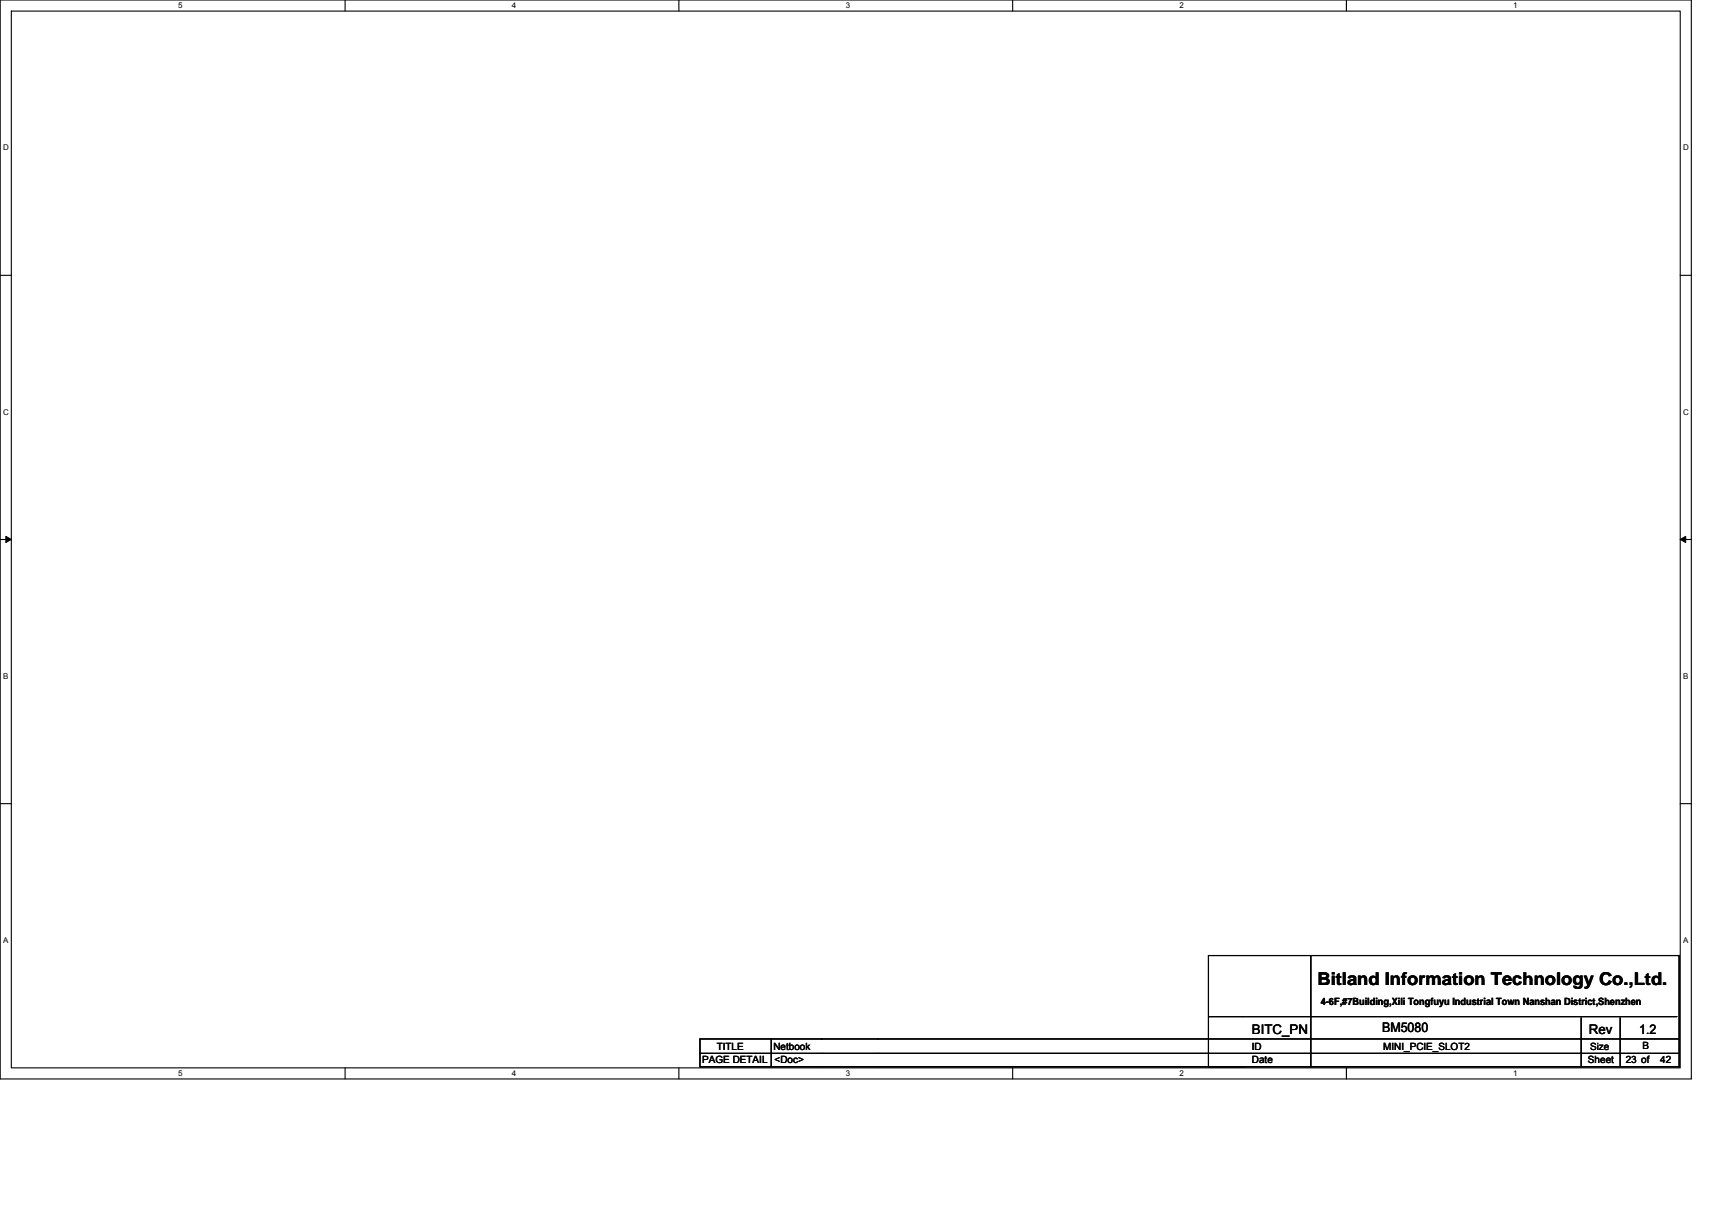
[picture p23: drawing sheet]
<svg xmlns="http://www.w3.org/2000/svg" width="297mm" height="210mm" viewBox="0 0 297 210" stroke-linecap="round" stroke-linejoin="round" font-family="sans-serif">
<defs><g id="words">
<text font-size="3.1" x="228.6" y="171">Bitland Information Technology Co.,Ltd.</text>
<g font-size="2.3">
<text x="217.2" y="179.5">BITC_PN</text>
<text x="239.8" y="179.1">BM5080</text>
<text x="275.7" y="179.5">Rev</text>
<text x="284.4" y="179.5">1.2</text>
</g>
<g font-size="1.7">
<text x="229.2" y="174.4">4-6F,#7Building,Xili Tongfuyu Industrial Town Nanshan District,Shenzhen</text>
<text x="121.9" y="184.6">PAGE DETAIL</text>
<text x="124.4" y="182.2">TITLE</text>
<text x="134.2" y="182.2">Netbook</text>
<text x="134.4" y="184.6">&lt;Doc&gt;</text>
<text x="217.2" y="184.6">Date</text>
<text x="217.2" y="182.2">ID</text>
<text x="240" y="182.2">MINI_PCIE_SLOT2</text>
<text x="275.5" y="184.6">Sheet</text>
<text x="275.9" y="182.2">Size</text>
<text x="282.1" y="184.6">23 of</text>
<text x="285" y="182">B</text>
<text x="288.1" y="184.6">42</text>
</g>
<g font-size="1.4">
<text x="30.9" y="1.5">5</text>
<text x="88.8" y="1.5">4</text>
<text x="146.7" y="1.5">3</text>
<text x="204.7" y="1.5">2</text>
<text x="262.6" y="1.5">1</text>
<text x=".5" y="26.1">D</text>
<text x="292" y="26.1">D</text>
<text x=".5" y="71.9">C</text>
<text x="292" y="71.9">C</text>
<text x=".5" y="117.8">B</text>
<text x="292" y="117.8">B</text>
<text x=".5" y="163.6">A</text>
<text x="292" y="163.6">A</text>
<text x="30.9" y="186.8">5</text>
<text x="88.8" y="186.8">4</text>
<text x="146.7" y="186.8">3</text>
<text x="204.7" y="186.8">2</text>
<text x="262.6" y="186.8">1</text>
</g>
</g></defs>
<path d="M0 0h293.5v187.2h-293.5zM2 1.9h289.5v183.4h-289.5z" fill="none" stroke="#000" stroke-width=".19"/>
<g fill="#fff">
<path d="M30.9 .2h.8v1.6h-.8z"/>
<path d="M30.9 185.5h.8v1.6h-.8z"/>
</g>
<path d="M59.9 0v1.9M59.9 185.3v1.9" fill="none" stroke="#000" stroke-width=".19"/>
<g fill="#fff">
<path d="M88.8 .2h.8v1.6h-.8z"/>
<path d="M88.8 185.5h.8v1.6h-.8z"/>
</g>
<path d="M117.8 0v1.9M117.8 185.3v1.9" fill="none" stroke="#000" stroke-width=".19"/>
<g fill="#fff">
<path d="M146.7 .2h.8v1.6h-.8z"/>
<path d="M146.7 185.5h.8v1.6h-.8z"/>
</g>
<path d="M175.7 0v1.9M175.7 185.3v1.9" fill="none" stroke="#000" stroke-width=".19"/>
<g fill="#fff">
<path d="M204.7 .2h.7v1.6h-.7z"/>
<path d="M204.7 185.5h.7v1.6h-.7z"/>
</g>
<path d="M233.6 0v1.9M233.6 185.3v1.9" fill="none" stroke="#000" stroke-width=".19"/>
<g fill="#fff">
<path d="M262.6 .2h.7v1.6h-.7z"/>
<path d="M262.6 185.5h.7v1.6h-.7z"/>
<path d="M.5 24.8h1v1.6h-1z"/>
<path d="M292 24.8h1v1.6h-1z"/>
<path d="M.5 70.7h1v1.5h-1z"/>
<path d="M292 70.7h1v1.5h-1z"/>
</g>
<path d="M0 47.8h2M291.5 47.8h2" fill="none" stroke="#000" stroke-width=".19"/>
<g fill="#fff">
<path d="M.5 116.5h.9v1.6h-.9z"/>
<path d="M292 116.5h.9v1.6h-.9z"/>
</g>
<path d="M0 93.6h2M291.5 93.6h2" fill="none" stroke="#000" stroke-width=".19"/>
<path d="M1 93.1l1 .5-1 .5zM291.5 93.6l1-.5v1z" fill="#000" stroke="#000" stroke-width=".17"/>
<g fill="#fff">
<path d="M.5 162.4h.9v1.5h-.9z"/>
<path d="M292 162.4h.9v1.5h-.9z"/>
</g>
<path d="M0 139.5h2M291.5 139.5h2M209.7 165.8h81.6v19.3h-81.6zM227.4 165.8v19.3M274.3 176.6v8.3M281.1 176.6v8.3M291 176.4h-81.3M121.5 182.8h169.8M133.8 180.3v4.8M291.3 180.3h-169.8v4.8h94.5" fill="none" stroke="#000" stroke-width=".19"/>
<use href="#words"/>
</svg>
